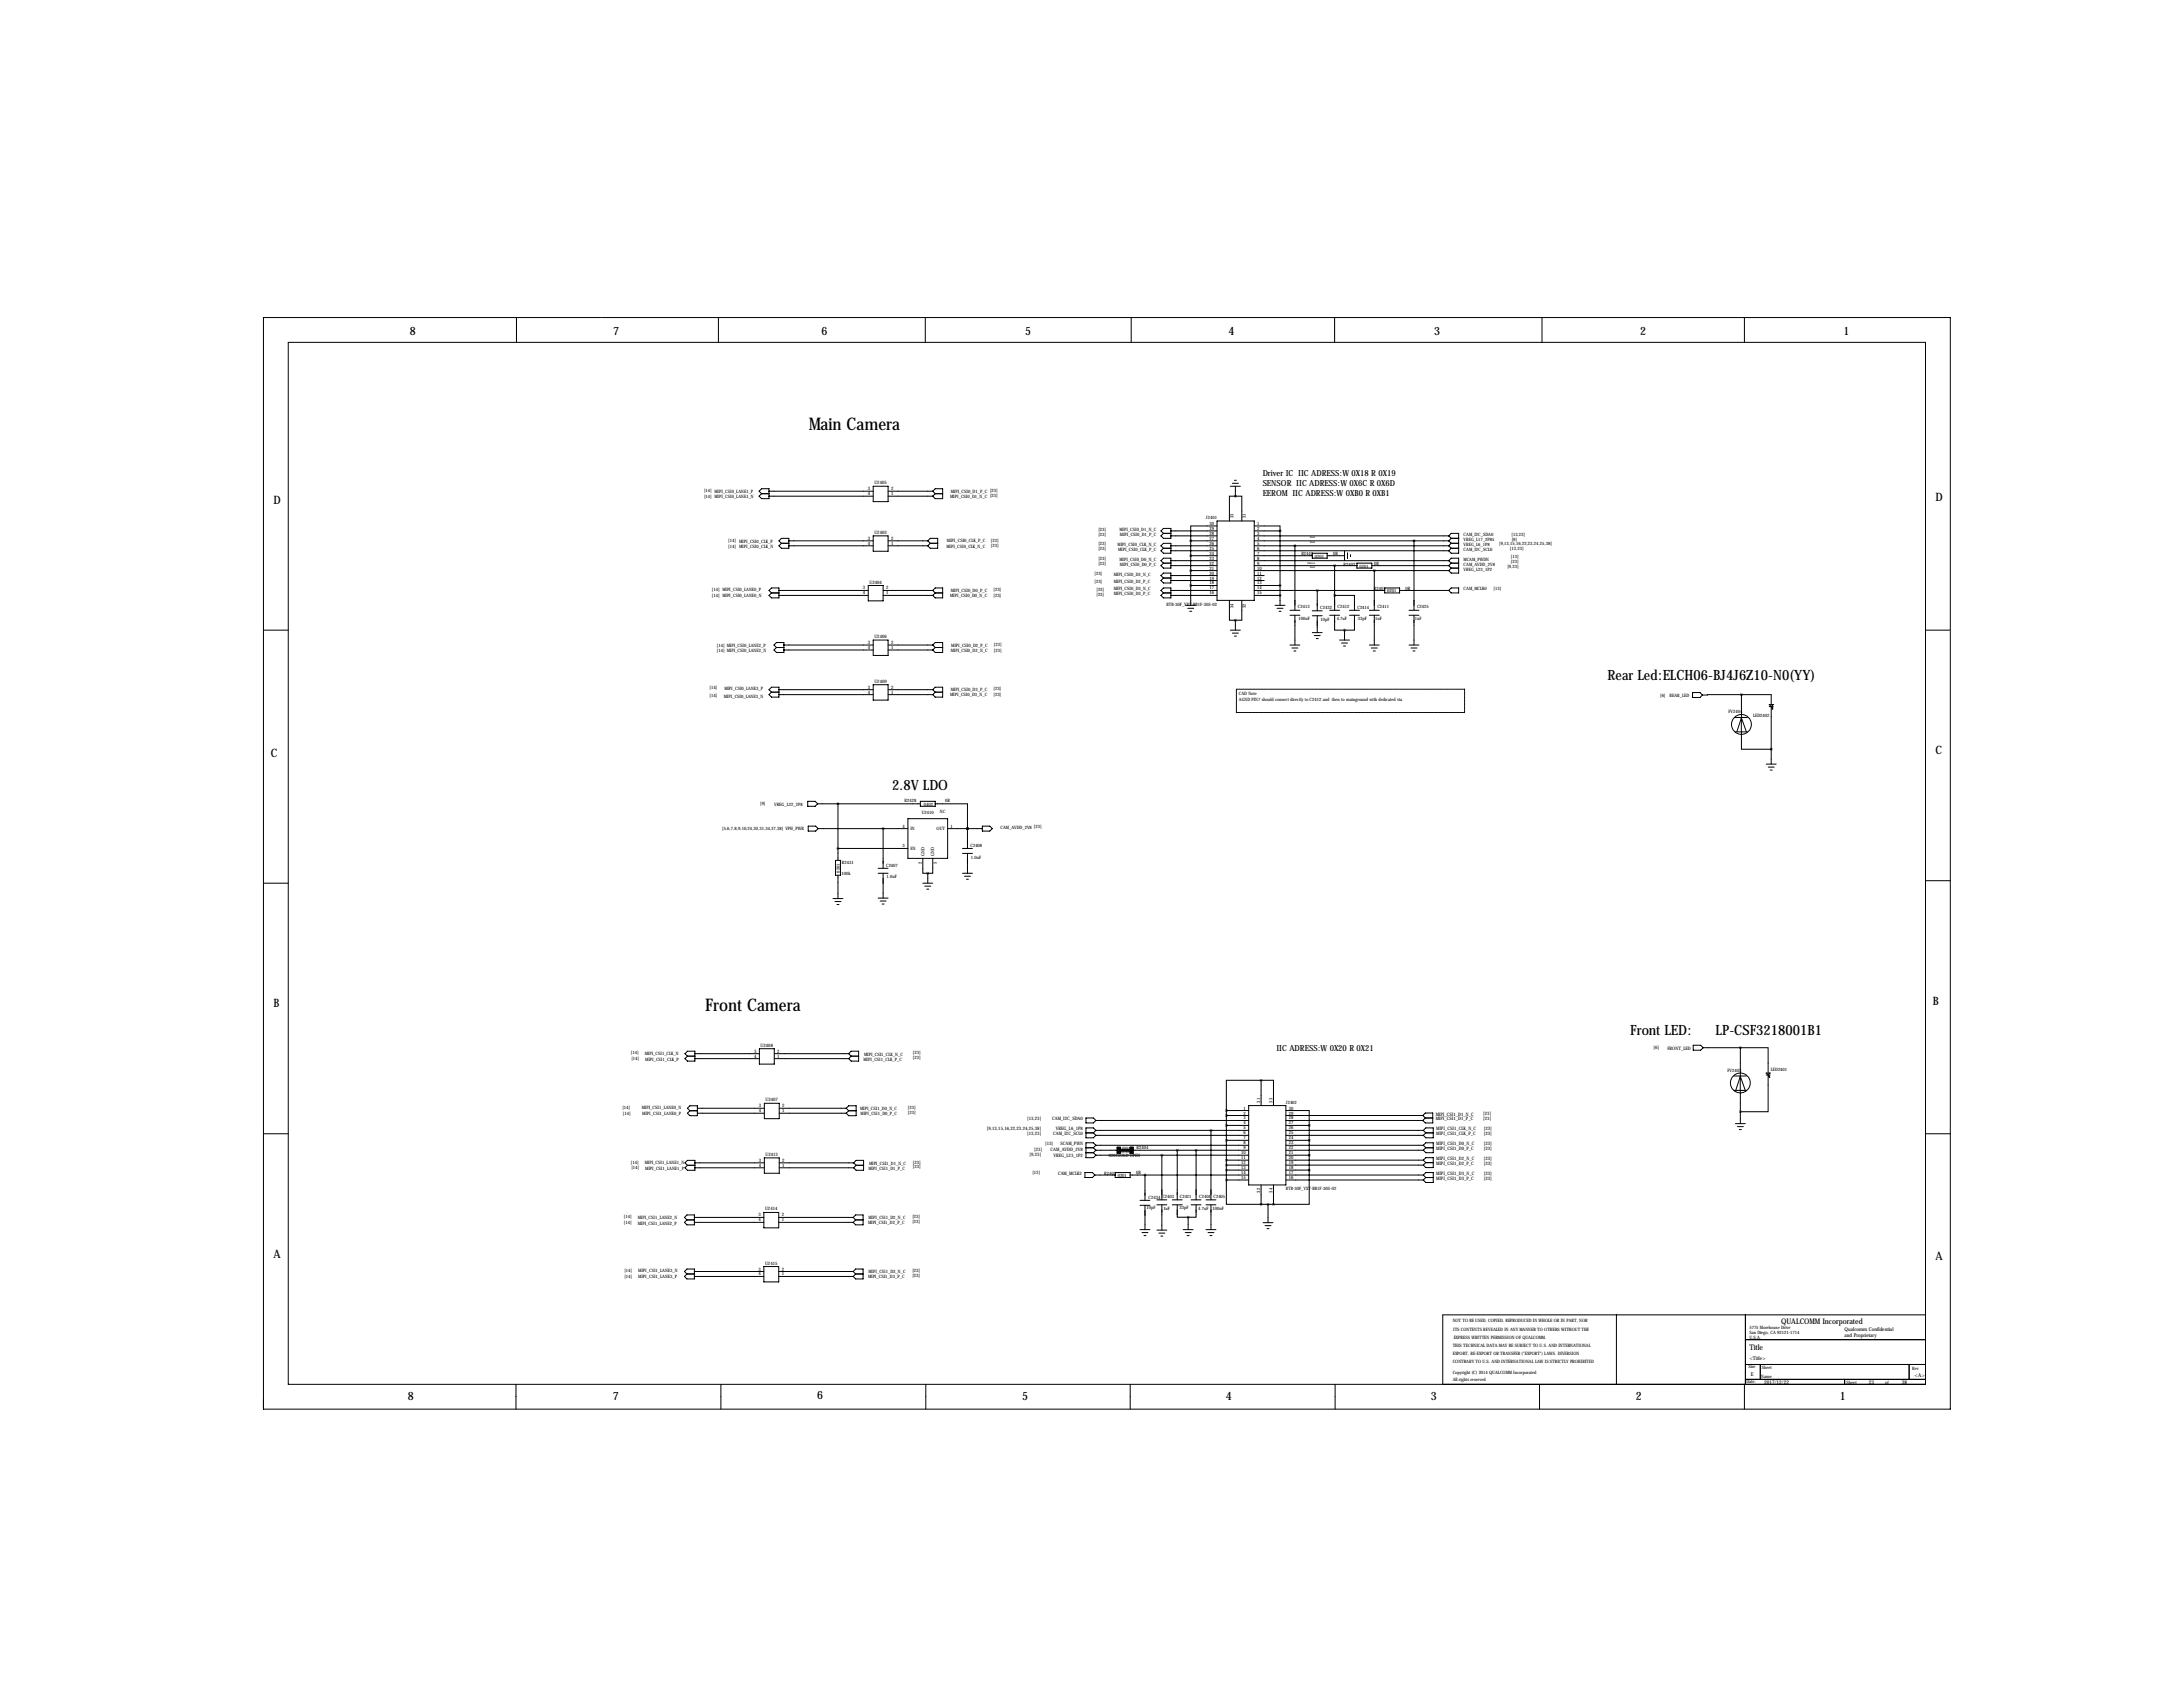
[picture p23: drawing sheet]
<svg xmlns="http://www.w3.org/2000/svg" width="1118mm" height="864mm" viewBox="0 0 1118 864" stroke-linecap="round" stroke-linejoin="round" font-family="sans-serif">
<defs><g id="words">
<g font-size="8.9">
<text x="414" y="220">Main Camera</text>
<text x="361" y="517">Front Camera</text>
</g>
<g font-size="7.3">
<text x="823" y="348">Rear Led:ELCH06-BJ4J6Z10-N0(YY)</text>
<text x="457" y="404">2.8V LDO</text>
<text x="835" y="530">Front LED:</text>
<text x="878" y="530">LP-CSF3218001B1</text>
</g>
<g font-size="5.9">
<text x="210" y="171">8</text>
<text x="314" y="171">7</text>
<text x="421" y="171">6</text>
<text x="525" y="171">5</text>
<text x="629" y="171">4</text>
<text x="734" y="171">3</text>
<text x="840" y="171">2</text>
<text x="944" y="171">1</text>
<text x="140" y="258">D</text>
<text x="991" y="257">D</text>
<text x="139" y="387">C</text>
<text x="991" y="386">C</text>
<text x="140" y="516">B</text>
<text x="990" y="514">B</text>
<text x="140" y="644">A</text>
<text x="991" y="645">A</text>
<text x="209" y="717">8</text>
<text x="314" y="717">7</text>
<text x="418" y="716">6</text>
<text x="523" y="717">5</text>
<text x="628" y="717">4</text>
<text x="733" y="717">3</text>
<text x="837" y="717">2</text>
<text x="942" y="717">1</text>
</g>
<g font-size="4.3">
<text x="646" y="244">Driver IC IIC ADRESS:W0X18 R 0X19</text>
<text x="646" y="249">SENSOR IIC ADRESS:W0X6C R 0X6D</text>
<text x="646" y="254">EEROM IIC ADRESS:W0XB0 R 0XB1</text>
<text x="653" y="538">IIC ADRESS:W0X20 R 0X21</text>
</g>
<g font-size="4">
<text x="912" y="678">QUALCOMM Incorporated</text>
<text x="896" y="691">Title</text>
</g>
<g font-size="2.6">
<text x="944" y="681">Qualcomm Confidential</text>
<text x="944" y="684">and Proprietary</text>
<text x="896" y="696">&lt;Title&gt;</text>
<text x="896" y="705">E</text>
<text x="980" y="705">&lt;A&gt;</text>
<text x="903" y="709">2017/12/22</text>
<text x="957" y="708">23</text>
<text x="974" y="708">38</text>
</g>
<g font-size="2.4">
<text x="444" y="251">3</text>
<text x="448" y="248">U2405</text>
<text x="456" y="251">2</text>
<text x="444" y="253">4</text>
<text x="456" y="253">1</text>
<text x="448" y="273">U2403</text>
<text x="444" y="276">3</text>
<text x="444" y="279">4</text>
<text x="456" y="276">2</text>
<text x="456" y="279">1</text>
<text x="445" y="299">U2404</text>
<text x="442" y="302">3</text>
<text x="442" y="304">4</text>
<text x="454" y="302">2</text>
<text x="454" y="304">1</text>
<text x="444" y="330">3</text>
<text x="448" y="327">U2406</text>
<text x="456" y="330">2</text>
<text x="444" y="332">4</text>
<text x="456" y="332">1</text>
<text x="444" y="353">3</text>
<text x="448" y="350">U2409</text>
<text x="456" y="353">2</text>
<text x="444" y="355">4</text>
<text x="456" y="355">1</text>
<text x="386" y="539">3</text>
<text x="389" y="536">U2408</text>
<text x="398" y="539">2</text>
<text x="847" y="537">[6]</text>
<text x="854" y="537">FRONT_LED</text>
<text x="386" y="541">4</text>
<text x="398" y="541">1</text>
<text x="392" y="564">U2407</text>
<text x="389" y="567">3</text>
<text x="389" y="569">4</text>
<text x="400" y="567">2</text>
<text x="400" y="569">1</text>
<text x="526" y="573">[13,23]</text>
<text x="539" y="574">CAM_I2C_SDA0</text>
<text x="735" y="574">MIPI_CSI1_D1_P_C</text>
<text x="735" y="571">MIPI_CSI1_D1_N_C</text>
<text x="759" y="573">[23]</text>
<text x="759" y="571">[23]</text>
<text x="505" y="578">[9,13,15,16,22,23,24,25,38]</text>
<text x="526" y="581">[13,23]</text>
<text x="539" y="581">CAM_I2C_SCL0</text>
<text x="541" y="579">VREG_L6_1P8</text>
<text x="735" y="581">MIPI_CSI1_CLK_P_C</text>
<text x="735" y="579">MIPI_CSI1_CLK_N_C</text>
<text x="760" y="581">[23]</text>
<text x="760" y="579">[23]</text>
<text x="535" y="586">[13]</text>
<text x="543" y="586">SCAM_PW</text>
<text x="553" y="586">N</text>
<text x="735" y="586">MIPI_CSI1_D0_N_C</text>
<text x="760" y="586">[23]</text>
<text x="392" y="592">U2413</text>
<text x="527" y="592">[9,23]</text>
<text x="530" y="589">[23]</text>
<text x="538" y="589">CAM_AVDD_2V8</text>
<text x="539" y="592">VREG_L23_1P2</text>
<text x="735" y="589">MIPI_CSI1_D0_P_C</text>
<text x="735" y="594">MIPI_CSI1_D2_N_C</text>
<text x="760" y="589">[23]</text>
<text x="760" y="594">[23]</text>
<text x="389" y="595">3</text>
<text x="389" y="597">4</text>
<text x="400" y="595">2</text>
<text x="400" y="597">1</text>
<text x="735" y="596">MIPI_CSI1_D2_P_C</text>
<text x="760" y="596">[23]</text>
<text x="529" y="601">[13]</text>
<text x="542" y="602">CAM_MCLK2</text>
<text x="735" y="604">MIPI_CSI1_D3_P_C</text>
<text x="735" y="602">MIPI_CSI1_D3_N_C</text>
<text x="760" y="604">[23]</text>
<text x="760" y="601">[23]</text>
<text x="388" y="623">3</text>
<text x="392" y="620">U2414</text>
<text x="400" y="623">2</text>
<text x="388" y="625">4</text>
<text x="400" y="625">1</text>
<text x="392" y="647">U2415</text>
<text x="388" y="650">3</text>
<text x="388" y="653">4</text>
<text x="400" y="650">2</text>
<text x="400" y="653">1</text>
</g>
<g font-size="2.3">
<text x="360" y="252">[14] MIPI_CSI0_LANE1_P</text>
<text x="360" y="255">[14] MIPI_CSI0_LANE1_N</text>
<text x="486" y="255">MIPI_CSI0_D1_N_C [23]</text>
<text x="487" y="252">MIPI_CSI0_D1_P_C [23]</text>
<text x="617" y="266">J2401</text>
<text x="619" y="269">30</text>
<text x="632" y="265" transform="rotate(-90 632 265)">33</text>
<text x="638" y="265" transform="rotate(-90 638 265)">31</text>
<text x="644" y="269">1</text>
<text x="562" y="274">[23]</text>
<text x="562" y="272">[23]</text>
<text x="573" y="272">MIPI_CSI0_D1_N_C</text>
<text x="573" y="274">MIPI_CSI0_D1_P_C</text>
<text x="619" y="271">29</text>
<text x="619" y="274">28</text>
<text x="644" y="271">2</text>
<text x="644" y="274">3</text>
<text x="749" y="274">CAM_I2C_SDA0</text>
<text x="774" y="274">[13,23]</text>
<text x="373" y="281">[14]</text>
<text x="373" y="278">[14]</text>
<text x="378" y="281">MIPI_CSI0_CLK_N</text>
<text x="378" y="278">MIPI_CSI0_CLK_P</text>
<text x="485" y="280">MIPI_CSI0_CLK_N_C</text>
<text x="485" y="278">MIPI_CSI0_CLK_P_C</text>
<text x="507" y="280">[23]</text>
<text x="507" y="277">[23]</text>
<text x="562" y="282">[23]</text>
<text x="562" y="279">[23]</text>
<text x="572" y="279">MIPI_CSI0_CLK_N_C</text>
<text x="572" y="282">MIPI_CSI0_CLK_P_C</text>
<text x="619" y="276">27</text>
<text x="619" y="279">26</text>
<text x="619" y="281">25</text>
<text x="644" y="276">4</text>
<text x="644" y="279">5</text>
<text x="644" y="281">6</text>
<text x="749" y="277">VREG_L17_2P85</text>
<text x="749" y="279">VREG_L6_1P8</text>
<text x="749" y="282">CAM_I2C_SCL0</text>
<text x="767" y="279">[9,13,15,16,22,23,24,25,38]</text>
<text x="773" y="282">[13,23]</text>
<text x="774" y="277">[9]</text>
<text x="562" y="287">[23]</text>
<text x="573" y="287">MIPI_CSI0_D0_N_C</text>
<text x="619" y="284">24</text>
<text x="619" y="287">23</text>
<text x="644" y="284">7</text>
<text x="644" y="287">8</text>
<text x="666" y="284">R2442</text>
<text x="673" y="285">0201</text>
<text x="683" y="284">0R</text>
<text x="749" y="287">MCAM_PW</text>
<text x="759" y="287">DN</text>
<text x="774" y="286">[13]</text>
<text x="562" y="289">[23]</text>
<text x="573" y="290">MIPI_CSI0_D0_P_C</text>
<text x="619" y="289">22</text>
<text x="619" y="292">21</text>
<text x="644" y="289">9</text>
<text x="644" y="292">10</text>
<text x="688" y="290">R2402</text>
<text x="696" y="291">0201</text>
<text x="704" y="289">0R</text>
<text x="749" y="290">CAM_AVDD_2V8</text>
<text x="749" y="292">VREG_L23_1P2</text>
<text x="772" y="291">[9,23]</text>
<text x="774" y="288">[23]</text>
<text x="560" y="294">[23]</text>
<text x="560" y="299">[23]</text>
<text x="570" y="295">MIPI_CSI0_D2_N_C</text>
<text x="570" y="298">MIPI_CSI0_D2_P_C</text>
<text x="619" y="294">20</text>
<text x="619" y="297">19</text>
<text x="619" y="299">18</text>
<text x="644" y="294">11</text>
<text x="644" y="297">12</text>
<text x="644" y="299">13</text>
<text x="364" y="306">[14] MIPI_CSI0_LANE0_N</text>
<text x="364" y="303">[14] MIPI_CSI0_LANE0_P</text>
<text x="486" y="306">MIPI_CSI0_D0_N_C</text>
<text x="487" y="303">MIPI_CSI0_D0_P_C</text>
<text x="509" y="303">[23]</text>
<text x="509" y="305">[23]</text>
<text x="561" y="303">[23]</text>
<text x="561" y="305">[23]</text>
<text x="570" y="302">MIPI_CSI0_D3_N_C</text>
<text x="570" y="305">MIPI_CSI0_D3_P_C</text>
<text x="619" y="302">17</text>
<text x="619" y="304">16</text>
<text x="644" y="302">14</text>
<text x="644" y="304">15</text>
<text x="703" y="302">R2401</text>
<text x="710" y="303">0201</text>
<text x="720" y="302">0R</text>
<text x="749" y="302">CAM_MCLK0</text>
<text x="765" y="302">[13]</text>
<text x="597" y="310">BTB-30F_YXT-BB1F-30S-02</text>
<text x="632" y="311" transform="rotate(-90 632 311)">34</text>
<text x="638" y="311" transform="rotate(-90 638 311)">32</text>
<text x="664" y="311">C2413</text>
<text x="676" y="312">C2432</text>
<text x="685" y="311">C2412</text>
<text x="695" y="312">C2414</text>
<text x="705" y="311">C2411</text>
<text x="725" y="311">C2425</text>
<text x="665" y="318">100nF</text>
<text x="676" y="318">10pF</text>
<text x="684" y="318">4.7uF</text>
<text x="695" y="318">33pF</text>
<text x="704" y="318">1uF</text>
<text x="724" y="318">1uF</text>
<text x="367" y="334">[14] MIPI_CSI0_LANE2_N</text>
<text x="367" y="331">[14] MIPI_CSI0_LANE2_P</text>
<text x="487" y="334">MIPI_CSI0_D2_N_C</text>
<text x="487" y="331">MIPI_CSI0_D2_P_C</text>
<text x="509" y="331">[23]</text>
<text x="509" y="334">[23]</text>
<text x="363" y="353">[14]</text>
<text x="371" y="353">MIPI_CSI0_LANE3_P</text>
<text x="487" y="354">MIPI_CSI0_D3_P_C</text>
<text x="509" y="353">[23]</text>
<text x="363" y="357">[14]</text>
<text x="371" y="357">MIPI_CSI0_LANE3_N</text>
<text x="486" y="356">MIPI_CSI0_D3_N_C</text>
<text x="509" y="356">[23]</text>
<text x="634" y="359">AGND PIN7 should connect directly to C2412 and then to mainground with dedicated via</text>
<text x="634" y="356">CAD Note</text>
<text x="850" y="357">[6]</text>
<text x="855" y="357">REAR_LED</text>
<text x="885" y="365">FV2404</text>
<text x="897" y="367">LED2402</text>
<text x="389" y="412">[9]</text>
<text x="396" y="413">VREG_L22_2P8</text>
<text x="463" y="411">R2428</text>
<text x="473" y="412">0402</text>
<text x="484" y="411">0R</text>
<text x="472" y="417">U2410</text>
<text x="481" y="416">NC</text>
<text x="370" y="425">[5,6,7,8,9,10,24,30,31,34,37,38] VPH_PW</text>
<text x="410" y="425">R</text>
<text x="462" y="424">4</text>
<text x="466" y="425">IN</text>
<text x="480" y="425">OUT</text>
<text x="487" y="424">1</text>
<text x="512" y="424">CAM_AVDD_2V8 [23]</text>
<text x="462" y="434">3</text>
<text x="466" y="435">EN</text>
<text x="497" y="434">C2408</text>
<text x="431" y="442">R2431</text>
<text x="454" y="444">C2407</text>
<text x="472" y="442" transform="rotate(-90 472 442)">2</text>
<text x="473" y="438" transform="rotate(-90 473 438)">GND</text>
<text x="478" y="438" transform="rotate(-90 478 438)">GND</text>
<text x="480" y="442" transform="rotate(-90 480 442)">5</text>
<text x="497" y="440">1.0uF</text>
<text x="430" y="447" transform="rotate(-90 430 447)">0201</text>
<text x="431" y="448">100k</text>
<text x="454" y="450">1.0uF</text>
<text x="323" y="540">[14]</text>
<text x="467" y="540">[23]</text>
<text x="323" y="543">[14]</text>
<text x="330" y="540">MIPI_CSI1_CLK_N</text>
<text x="330" y="543">MIPI_CSI1_CLK_P</text>
<text x="442" y="543">MIPI_CSI1_CLK_P_C</text>
<text x="442" y="540">MIPI_CSI1_CLK_N_C</text>
<text x="467" y="542">[23]</text>
<text x="884" y="549">FV2403</text>
<text x="907" y="548">LED2401</text>
<text x="319" y="568">[14]</text>
<text x="329" y="568">MIPI_CSI1_LANE0_N</text>
<text x="440" y="568">MIPI_CSI1_D0_N_C</text>
<text x="465" y="568">[23]</text>
<text x="637" y="568">1</text>
<text x="645" y="564" transform="rotate(-90 645 564)">31</text>
<text x="651" y="564" transform="rotate(-90 651 564)">33</text>
<text x="658" y="565">J2402</text>
<text x="660" y="568">30</text>
<text x="319" y="571">[14]</text>
<text x="329" y="571">MIPI_CSI1_LANE0_P</text>
<text x="441" y="571">MIPI_CSI1_D0_P_C</text>
<text x="465" y="570">[23]</text>
<text x="637" y="571">2</text>
<text x="637" y="573">3</text>
<text x="637" y="576">4</text>
<text x="660" y="571">29</text>
<text x="660" y="573">28</text>
<text x="660" y="576">27</text>
<text x="637" y="578">5</text>
<text x="637" y="581">6</text>
<text x="660" y="578">26</text>
<text x="660" y="581">25</text>
<text x="637" y="583">7</text>
<text x="637" y="586">8</text>
<text x="660" y="583">24</text>
<text x="660" y="586">23</text>
<text x="568" y="592">0201SOLD OPEN</text>
<text x="582" y="588">R2404</text>
<text x="635" y="591">10</text>
<text x="635" y="593">11</text>
<text x="637" y="588">9</text>
<text x="660" y="588">22</text>
<text x="660" y="591">21</text>
<text x="660" y="593">20</text>
<text x="323" y="596">[14]</text>
<text x="323" y="599">[14]</text>
<text x="330" y="596">MIPI_CSI1_LANE1_N</text>
<text x="330" y="599">MIPI_CSI1_LANE1_P</text>
<text x="445" y="599">MIPI_CSI1_D1_P_C</text>
<text x="445" y="596">MIPI_CSI1_D1_N_C</text>
<text x="467" y="596">[23]</text>
<text x="467" y="598">[23]</text>
<text x="635" y="596">12</text>
<text x="635" y="598">13</text>
<text x="660" y="596">19</text>
<text x="660" y="598">18</text>
<text x="565" y="601">R2403</text>
<text x="572" y="603">0201</text>
<text x="582" y="601">0R</text>
<text x="635" y="601">14</text>
<text x="635" y="604">15</text>
<text x="660" y="601">17</text>
<text x="660" y="604">16</text>
<text x="645" y="610" transform="rotate(-90 645 610)">32</text>
<text x="651" y="610" transform="rotate(-90 651 610)">34</text>
<text x="658" y="609">BTB-30F_YXT-BB1F-30S-02</text>
<text x="588" y="614">C2434</text>
<text x="595" y="613">C2403</text>
<text x="604" y="613">C2421</text>
<text x="614" y="613">C2404</text>
<text x="621" y="613">C2405</text>
<text x="319" y="624">[14]</text>
<text x="327" y="624">MIPI_CSI1_LANE2_N</text>
<text x="467" y="624">[23]</text>
<text x="587" y="619">10pF</text>
<text x="596" y="619">1uF</text>
<text x="604" y="619">33pF</text>
<text x="613" y="619">4.7uF</text>
<text x="621" y="620">100nF</text>
<text x="319" y="627">[14]</text>
<text x="327" y="627">MIPI_CSI1_LANE2_P</text>
<text x="444" y="627">MIPI_CSI1_D2_P_C</text>
<text x="445" y="624">MIPI_CSI1_D2_N_C</text>
<text x="467" y="626">[23]</text>
<text x="320" y="651">[14]</text>
<text x="327" y="651">MIPI_CSI1_LANE3_N</text>
<text x="445" y="652">MIPI_CSI1_D3_N_C</text>
<text x="467" y="651">[23]</text>
<text x="467" y="654">[23]</text>
<text x="320" y="654">[14]</text>
<text x="327" y="654">MIPI_CSI1_LANE3_P</text>
<text x="444" y="654">MIPI_CSI1_D3_P_C</text>
<text x="744" y="677">NOT TO BE USED, COPIED, REPRODUCED IN W</text>
<text x="790" y="677">HOLE OR IN PART, NOR</text>
<text x="744" y="681">ITS CONTENTS REVEALED IN ANY MANNER TO OTHERS W</text>
<text x="801" y="681">ITHOUT THE</text>
<text x="896" y="683">San Diego, CA 92121-1714</text>
<text x="896" y="680">5775 Morehouse Drive</text>
<text x="744" y="689">THIS TECHNICAL DATA MAY BE SUBJECT TO U.S. AND INTERNATIONAL</text>
<text x="744" y="685">EXPRESS W</text>
<text x="755" y="685">RITTEN PERMISSION OF QUALCOMM.</text>
<text x="896" y="686">U.S.A.</text>
<text x="744" y="694">EXPORT, RE-EXPORT OR TRANSFER (&quot;EXPORT&quot;) LAW</text>
<text x="795" y="694">S. DIVERSION</text>
<text x="744" y="698">CONTRARY TO U.S. AND INTERNATIONAL LAWIS STRICTLY PROHIBITED</text>
<text x="895" y="701">Size</text>
<text x="902" y="701">Sheet</text>
<text x="979" y="701">Rev</text>
<text x="744" y="707">All rights reserved</text>
<text x="744" y="703">Copyright (C) 2014 QUALCOMM Incorporated</text>
<text x="894" y="708">Date:</text>
<text x="902" y="705">Name</text>
<text x="945" y="708">Sheet</text>
<text x="965" y="708">of</text>
</g>
<text font-size="1.6" x="574" y="588">0201</text>
<g font-size="1.3">
<text x="671" y="276">8mil</text>
<text x="671" y="278">8mil</text>
<text x="669" y="289">300mA</text>
<text x="671" y="291">8mil</text>
</g>
<text font-size="1" x="573" y="590">SOLD OPEN</text>
</g></defs>
<g fill="none" stroke="#000" stroke-width=".51">
<path d="M148 175h838v534h-838zM264 163v12M308 163h-173v558h863v-398M308 163h690v160h-12M368 163v12M474 163v12M579 163v12M683 163v12M789 163v12M893 163v12M390 253h4M390 250h4v5h-4l-1-1 1-1-1-2z"/>
<path d="M394 251h53M394 254h53M447 249h8v8h-8zM455 251h23M455 254h23M478 251l1 2M478 251l1-1h4v5h-4l-1-1M479 253h4M479 253l-1 1M630 249h5M631 247h3M632 246h1"/>
<path d="M632 254h4v13M632 254h-3v13M632 249v5M400 276h4v5h-4l-1-2 1-1-1-1zM400 278h4M404 277h43M404 279h43M447 274h8v8h-8zM455 277h20M455 279h20M475 277l1-1h4v5h-4l-1-2M475 277l1 1"/>
<path d="M476 278h4M476 278l-1 1M594 279l2-1h3v5h-3l-2-1 2-1zM594 272l2-1h3v5h-3l-2-2 2-1zM596 273h3M599 274h24M599 279h24M599 272h24M610 277h13M610 277v33M623 269h-13v8M623 267h19v40h-19z"/>
<path d="M642 269h13v3M642 274h100M642 277h100M642 279h100M642 272h13M655 272v38M663 279v33M724 277v35M742 274l1-1h4v10h-4l-1-1M742 277l1 1M742 279l1 2M742 274l1 2"/>
<path d="M743 278h4M743 276h4M743 276l-1 1M743 278l-1 1M444 300h8v8h-8zM594 287l2-1h3v5h-3l-2-1 2-2zM594 295l2-2h3v5h-3l-2-1 2-1zM596 288h3M596 281h3M596 296h3M599 282h24M599 287h24"/>
<path d="M599 290h24M599 295h24M599 297h24M610 300h13M610 284h13M610 292h13M642 300h13M642 284h30M642 282h100M642 287h100M642 290h53M642 292h100"/>
<path d="M642 295h5M642 297h5M672 283h7v3h-7zM679 284h9M683 290v22M688 282v5M690 283v3M691 284v1M695 288h7v3h-7zM702 290h40M704 292v20M742 287l1-1h4v7h-4l-1-1"/>
<path d="M742 290l1 1M742 287l1 1M743 288h4M743 291h4M743 281h4M743 288l-1 2M743 291l-1 1M743 281l-1 1M395 301h4v5h-4l-1-1 1-1-1-2zM395 304h4M399 302h45M399 305h45"/>
<path d="M452 302h26M452 305h26M478 302l1-1h4v5h-4l-1-1M478 302l1 2M479 304h4M479 304l-1 1M596 301h3v5h-3l-2-1 2-1-2-2zM596 304h3M599 302h24M599 305h24M607 310h5M608 311h3"/>
<path d="M609 313h1M629 307v11h3M632 318v5M636 307v11h-4M642 302h67M642 305h13M653 310h5M654 311h3M655 313h1M660 315h5M660 312h5M663 315v15"/>
<path d="M672 313h5M672 315h5M674 302v11M674 315v9M681 315h5M681 312h5M683 305h10v7M683 315v8h5M691 315h5M691 312h5M693 315v8h-5M701 315h5"/>
<path d="M701 312h5M704 315v15M709 301h8v3h-8zM717 302h25M721 315h5M721 312h5M724 315v15M742 302l1-1h4v3h-4zM135 323h13M396 330l2-1h3v5h-3l-2-1 2-2zM398 331h3M401 330h46"/>
<path d="M401 333h46M447 328h8v8h-8zM455 330h23M455 333h23M478 330l1-1h4v5h-4l-1-1M478 330l1 1M479 331h4M479 331l-1 2M630 323h5M631 324h3M632 326h1M660 330h5"/>
<path d="M661 332h3M662 333h1M672 324h5M673 325h3M674 327h1M686 328h5M687 329h3M688 331h1M688 323v5M701 330h5M702 332h3M703 333h1"/>
<path d="M721 330h5M722 332h3M723 333h1M395 352h4v5h-4l-1-1 1-2-1-1zM395 354h4M399 353h48M399 356h48M447 351h8v7h-8zM455 353h23M455 356h23M478 353l1-1h4v5h-4l-1-1M478 353l1 1"/>
<path d="M479 354h4M479 354l-1 2M866 355h4l2 1-2 1h-4zM892 356h-20M892 356h15v5M892 356v11l-3 8M888 367h7M888 375h7M891 375v-8l3 8M892 375v9h15M906 361h2l-1 1zM906 362h2"/>
<path d="M907 362v29M907 362h1M907 362l1 1M907 363h1M908 362h.1M908 363h.1M904 391h5M905 393h3M906 394h1M414 410h3l2 1-2 2h-3zM419 411h52M429 411v29"/>
<path d="M465 419h20v20h-20zM471 410h8v3h-8zM479 411h16v13M414 423h4l1 1-1 1h-4zM419 424h46M429 434h36M452 424v20M472 439v8h3M478 439v8h-3M485 424h18M493 434h5M493 437h5"/>
<path d="M495 424h.1M495 424v10M495 437v10M503 423h4l1 1-1 1h-4zM135 452h13M426 460h6M428 440h2v8h-2zM429 448v12M450 444h5M450 447h5M450 460h5M452 447v13"/>
<path d="M472 452h6M473 454h4M474 455h1M475 447v5M493 447h5M494 449h3M495 450h1M986 451h12M427 462h4M428 463h2M451 461h3M452 463h1"/>
<path d="M351 539l1-1h4v5h-4l-1-1 1-1zM356 539h33M389 537h7v8h-7zM396 539h38M434 539l2-1h4v5h-4l-2-1M434 539l2 2M867 535h4l1 1-1 2h-4zM872 536h19M891 536h14v13M891 536v39M352 541h4M356 542h33"/>
<path d="M396 542h38M436 541h4M436 541l-2 1M646 553h6v13M646 553h-18v16M646 553v13M888 551h6M888 558h6M891 551l3 7M891 551l-2 7M904 549h2l-1 1zM904 550h2"/>
<path d="M905 550v19h-14M905 551h1M905 551l1 1M906 551h.1M906 552h.1M906 551v1M353 566h4v5h-4l-1-1 1-1-1-2zM353 569h4M357 567h34M357 570h34M391 565h8v8h-8zM399 567h34"/>
<path d="M399 570h34M433 567l1-1h4v5h-4l-1-1M433 567l1 2M434 569h4M434 569l-1 1M556 572h4l1 2-1 1h-4zM556 580h4M560 580l1 1M561 574h78M561 579h78M561 579l-1-2h-4v5h4l1-1M561 579l-1 1"/>
<path d="M620 579v35M628 569h11M628 571h11M628 576h11M628 569v35M639 566h19v41h-19zM658 569h12v7M658 571h70M658 574h70M658 576h12M658 579h71M670 576v23"/>
<path d="M728 571l2-1h4v5h-4l-2-1M728 571l2 1M729 579l1-2h4v5h-4l-1-1M729 579l1 1M730 572h4M730 572l-2 2M730 580h4M730 580l-1 1M888 575h6M889 577h4M890 578h1M135 580h13"/>
<path d="M351 595l1-1h4v5h-4l-1-1 1-1zM352 597h4M356 595h35M356 598h35M391 593h8v8h-8zM399 595h38M399 598h38M437 595l1-1h4v5h-4l-1-1M437 595l1 2M438 597h4M438 597l-1 1M556 590h4"/>
<path d="M556 588h4M560 590l1 1M560 588l1 1M561 589h11M561 581h78M561 586h78M561 591h78M561 586l-1-1h-4v8h4l1-2M561 586l-1 2M561 589l-1 1M572 587h1v3h-1zM579 587h1v3h-1z"/>
<path d="M580 589h59M595 591v23M603 589v25M612 589v25M628 584h11M628 594h11M628 596h11M628 599h11M658 589h71M658 581h71M658 584h12M658 586h71"/>
<path d="M658 591h12M658 594h71M658 596h71M658 599h12M670 599v18h-18M729 594l1-1h4v5h-4l-1-2M729 586l1-1h4v5h-4l-1-1M729 586l1 2M729 594l1 1M730 595h4M730 588h4M730 588l-1 1"/>
<path d="M730 595l-1 1M986 580h12M555 600h4l2 2-2 1h-4zM561 602h10M571 600h8v3h-8zM579 602h60M584 614h5M584 617h5M586 602v12M586 617v12M592 617h5M592 614h5"/>
<path d="M595 617v13M600 617h5M600 614h5M603 617v6h5M610 617h5M610 614h5M612 617v6h-4M617 617h6M617 614h6M620 617v12M628 604v13h18M628 604h11"/>
<path d="M646 607v10M646 617h6M649 617v9M652 607v10M658 602h71M658 604h71M729 602l1-2h4v5h-4l-1-1M729 602l1 1M730 603h4M730 603l-1 1M350 623l2-1h3v5h-3l-2-1 2-2zM352 624h3"/>
<path d="M355 623h36M355 626h36M391 621h8v8h-8zM399 623h38M399 626h38M437 623l1-1h4v5h-4l-1-1M437 623l1 1M438 624h4M438 624l-1 2M584 629h5M585 631h3M586 633h1"/>
<path d="M592 630h5M593 631h3M594 633h1M606 629h5M607 631h3M608 633h1M608 623v6M617 629h6M618 631h3M619 633h1M647 626h5M648 627h3"/>
<path d="M649 629h1M352 650h3v5h-3l-2-2 2-1-2-1zM352 652h3M355 651h36M355 653h36M391 648h8v8h-8zM399 651h38M399 653h38M437 651l1-1h4v5h-4l-1-2M437 651l1 1M438 652h4M438 652l-1 1"/>
<path d="M828 673v36M894 673v36M986 673h-247v36M894 698h92M894 686h92M901 698v8M977 698v8M264 709v12M369 709v12M474 709v12M579 709v12M684 709v12"/>
<path d="M788 709v12M893 709v12M894 706h92M944 706v3"/>
<circle cx="892" cy="371" r="5"/>
<circle cx="891" cy="554" r="5"/>
</g>
<path d="M633 353h117M750 353v12M633 365v-12M750 365h-117" fill="none" stroke="#000" stroke-width=".51" stroke-dasharray=".4 .4"/>
<path d="M572 587h1v3h-1zM573 588h6v1h-6zM579 587h1v3h-1z" fill="#000" stroke="#000" stroke-width=".51"/>
<path d="M632 318a.5 .5 0 0 0 1 0 .5 .5 0 0 0-1 0zM891 356a.5 .5 0 0 0 1 0 .5 .5 0 0 0-1 0zM632 254a.5 .5 0 0 0 1 0 .5 .5 0 0 0-1 0z" fill="#000" stroke="#000" stroke-width="1.3"/>
<use href="#words"/>
</svg>
